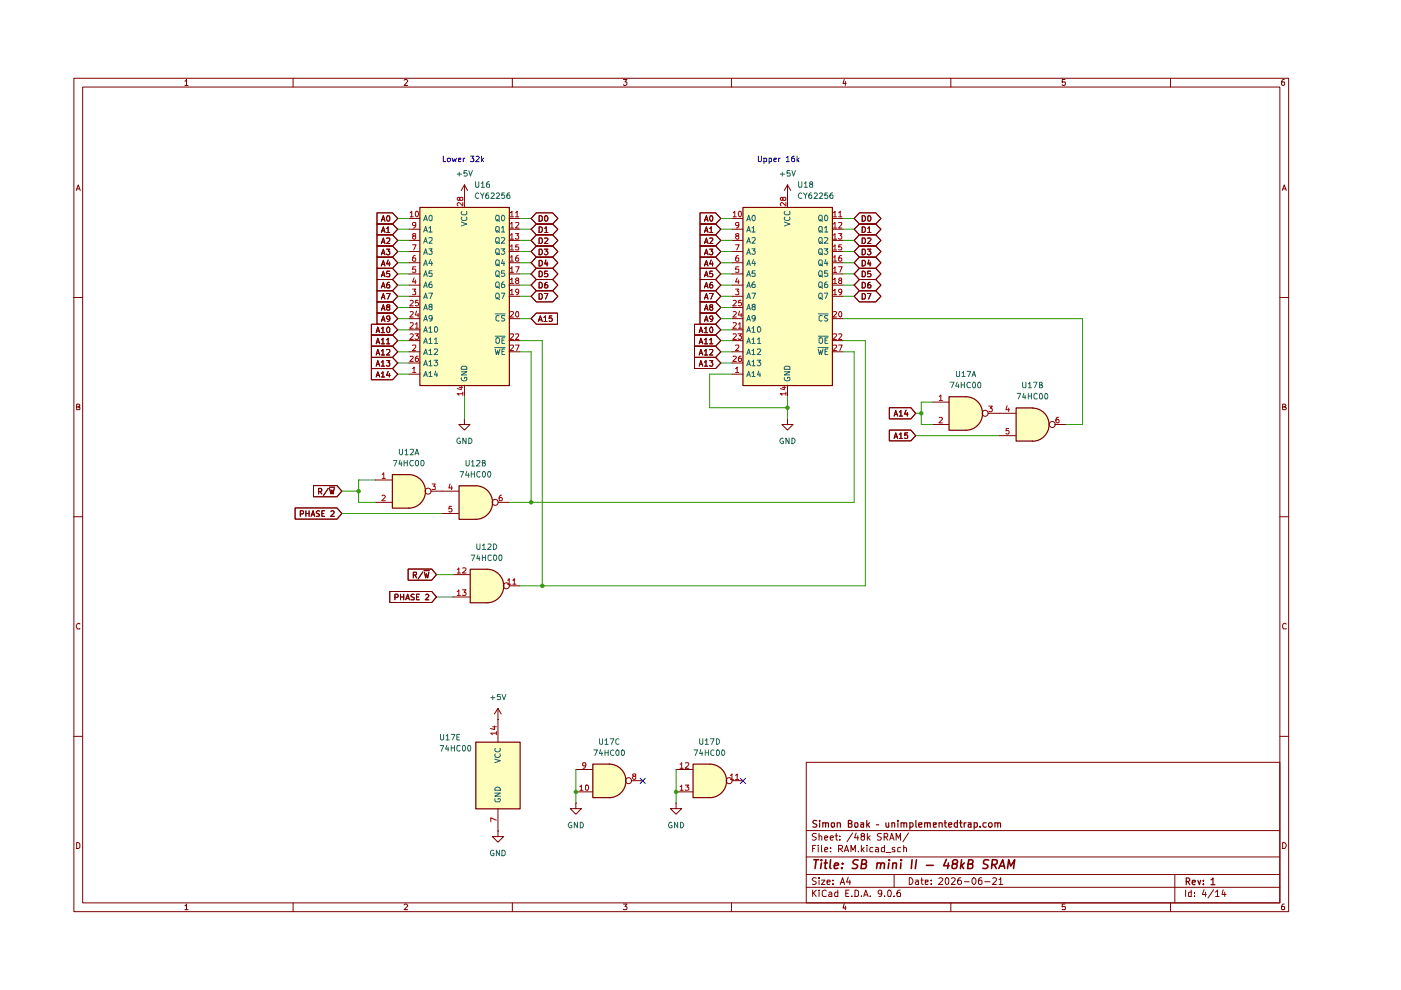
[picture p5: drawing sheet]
<svg xmlns="http://www.w3.org/2000/svg" width="297mm" height="210mm" viewBox="0 0 297 210" stroke-linecap="round" stroke-linejoin="round" font-family="sans-serif">
<g fill="none" stroke="#7e0000" stroke-width=".21">
<path d="M15.7 16.6h257.5v176.7h-257.5zM17.5 18.5h253.9v172.9h-253.9zM39.2 17.2h.2l.1-.4v1.3M39.2 18.1h.7M62.1 16.6v1.9M85.7 17l.2-.2h.3l.2 .3-.7 1h.7M108.6 16.6v1.9M132.2 16.8h.7l-.4 .6 .4 .1v.4l-.2 .2h-.4l-.1-.2M155.1 16.6v1.9M179 16.8l-.3 .9h.7M179.2 17.3v.8M201.6 16.6v1.9"/>
<path d="M225.8 16.8h-.6v.6h.6l.1 .1-.1 .5-.4 .1-.2-.2M248.2 16.6v1.9M272.3 16.8h-.3a.93 .93 0 0 0-.2 1.2h.5l.1-.5-.1-.1h-.5l-.1 .1M16.2 40.4l.4-1.2 .4 1.2M16.3 40h.5M271.9 40.4l.4-1.2 .4 1.2M272 40h.6M15.7 63.1h1.8M271.4 63.1h1.8M16.3 86.3h.4l.2-.3-.1-.2-.5-.1v1.2h.5l.1-.5-.2-.1M271.9 86.3l.6-.1v-.4l-.6-.1v1.2h.6l.2-.4-.3-.2M15.7 109.6h1.8"/>
<path d="M271.4 109.6h1.8M16.9 132.3l-.1-.1a.66 .66 0 0 0-.6 .4 .66 .66 0 0 0 .2 .7h.5M272.7 132.3l-.4-.1-.4 .3v.6l.2 .2h.6M15.7 156.1h1.8M271.4 156.1h1.8M16.3 178.6h.3l.3 .4v.6l-.3 .3h-.3zM170.9 161.6h100.5v29.8h-100.5zM170.9 176.1h100.5M172.3 179.9h.4M173 179.2h-.7v1.4M173.1 176.8l-.6-.1-.3 .3 .1 .3 .7 .2 .1 .2a.51 .51 0 0 1-.4 .4 .51 .51 0 0 1-.5 0M173.5 179.2v.1"/>
<path d="M173.5 179.7v.9M173.7 177.3l.3-.1 .2 .2v.7M173.7 176.7v1.4M174.2 179.2v1.2l.1 .2M174.8 177.6l.7-.1-.1-.2-.4-.1-.2 .2 .1 .7h.5M176 177.6l.7-.1-.1-.2-.4-.1-.2 .2 .1 .7h.5M176.1 179.7v.2M177 177.2h.6M177.3 176.7v1.2l.3 .2M178.1 178v.1M178.1 177.3v.1M180.8 176.6l-1.2 1.9"/>
<path d="M181.5 176.6l-.3 1h.8M181.9 177.2v.9M182.6 179.2v1.4M182.8 177.3h-.2v-.5h.6v.5h-.4l-.3 .2v.4l.3 .2h.2l.3-.2v-.4l-.3-.2M183.2 179.7l-.6 .6M183.8 179.2v.1M183.8 179.7v.9M183.9 176.7v1.4M184.1 177.5l.4 .6M184.5 177.2l-.6 .5M185.1 179.7h-.4l-.3 .3 .1 .6h.6M185.7 179.7h.3l.3 .2v.7h-.6l-.1-.3 .2-.2 .5-.1"/>
<path d="M186.9 176.8a.52 .52 0 0 0-.9 .3l.9 .6-.3 .4h-.6M187.5 177.5l.6-.1 .1-.5-.2-.2h-.5v1.4M187.5 179.2v1.4h-.6v-.9h.6M187.8 177.5l.4 .6M188.6 178.1l.5-1.4 .5 1.4M188.8 177.7h.6M189.7 179.7a.35 .35 0 0 0-.3 0 .35 .35 0 0 0-.3 .3l.6 .3v.3h-.6M190 178.1v-1.4l.5 1 .4-1v1.4M190.9 179.7h-.3l-.3 .1v.7l.6 .1M191.6 179.8v-.1a.36 .36 0 0 1 .6 .2v.7M191.6 179.2v1.4M192.6 176.6l-1.2 1.9"/>
<path d="M271.9 178.6a.65 .65 0 0 1 .8 .7 .65 .65 0 0 1-.8 .6zM39.2 192h.2l.1-.3v1.2M39.2 192.9h.7M62.1 191.4v1.9M85.7 191.9l.2-.2h.3l.2 .2-.7 1h.7M108.6 191.4v1.9M132.2 191.7h.7l-.4 .5 .4 .2v.3l-.1 .2-.6-.1M155.1 191.4v1.9M170.9 188.1h100.5M170.9 185.4h100.5M170.9 181.7h100.5M172.3 188.7v1.4"/>
<path d="M172.5 189.3l.6 .8M173.1 186.2l-.6-.1-.3 .3 .3 .4 .6 .3a.51 .51 0 0 1-.4 .4 .51 .51 0 0 1-.5 0M173.1 188.7l-.8 .8M173.7 188.7v.2M173.7 186.1v.2M173.7 186.6v.9M173.7 189.1v1M174.2 186.6h.7l-.7 .9h.7M174.8 180.2l.7-.2-.1-.3h-.4l-.2 .2 .1 .7h.5M175.2 188.9l-.4-.2-.5 .4 .1 .8 .2 .2 .6-.1M175.3 187l.7-.1-.1-.3h-.5l-.1 .2 .1 .7h.5M175.8 189.2l.4-.1 .2 .3v.7h-.6l-.1-.4 .7-.2"/>
<path d="M176.1 180.5v.1M176.6 187.4v.1M176.6 186.6v.2M177.6 188.7v1.4h-.6v-.9h.6M177.8 180l.7-.1 .1-.2v-.4l-.8-.1v1.4M178.1 187.5l.5-1.4 .5 1.4M178.1 180l.5 .6M178.3 187.1h.6M179 191.6l-.3 .9h.7M179 180.6l.5-1.4 .4 1.4M179.2 180.3h.6M179.2 192.1v.8"/>
<path d="M179.3 189.4h.5M179.8 186l-.3 1h.8M180 188.7h-.7v1.4h.7M180.2 186.6v.9M180.4 180.6v-1.4l.4 1.1 .6-1.1v1.4M180.6 190v.1M181.3 188.7h.3l.4 .4v.6l-.2 .4h-.5zM182 180.5v.1M182.6 190v.1M182.8 180.1l.4 .5M183.1 190.1l.5-1.4 .5 1.4M183.2 189.7h.7"/>
<path d="M184.5 190v.1M186.9 189.3v.2l-.5 .1-.2-.3v-.3l.2-.3 .5 .2v.8l-.2 .4h-.3M187.5 190v.1M187.9 180.8h1M188.2 189l.3-.3a.78 .78 0 0 1 .6 .6 .78 .78 0 0 1-.3 .8l-.5-.1zM189.6 190v.1M189.6 185.4v2.7M190.8 188.7l-.5 .2-.1 .9 .1 .3 .6-.1-.1-.7-.4-.1-.2 .3M192.8 186.1a.72 .72 0 0 1 .8 .7 .72 .72 0 0 1-.8 .7zM194.1 186.6h.5l.1 .9M194.7 186.9h-.4l-.2 .3 .2 .3h.4M195.2 186.6h.5"/>
<path d="M195.4 186.1v1.2l.3 .2M196.2 187l.6-.1v-.3h-.6v.9h.6M197.4 187.4v.1M197.4 186.6v.2M199.1 186.3v-.1a.47 .47 0 0 1 .8 .3l-.9 1h.9M200.5 186.3l.2-.2a.8 .8 0 0 1 .5 .7 .8 .8 0 0 1-.5 .7l-.2-.1-.1-.5zM201.6 191.4v1.9M201.8 186.3l.1-.2h.4l.2 .4-.8 1h.8M203.7 186.1l-.4 .1-.2 .2-.1 .9 .3 .2 .6-.2v-.4l-.4-.3h-.2l-.3 .3M204.5 186.9h1M206.4 186.1a.75 .75 0 0 1 .6 .7 .75 .75 0 0 1-.6 .7 .92 .92 0 0 1 0-1.4zM208.1 186.1l-.5 .2a1.02 1.02 0 0 0 .1 1.2l.5-.1v-.6l-.5-.2-.3 .3"/>
<path d="M208.8 186.9h1.1M210.5 186.3l.2-.2 .5 .1v.5l-.8 .8h.8M211.8 186.5l.4-.4v1.4M211.8 187.5h.8M225.8 191.7h-.6v.6l.6-.1 .1 .2-.1 .5-.6-.1M248.2 191.4v1.9M249.1 185.4v6M251.4 188.7v1.4M252.6 188.7v1.4h-.5l-.1-.8 .2-.2 .4 .1M253.2 190v.1M253.2 189.2v.2M255.3 188.6l-.4 1.1h.9"/>
<path d="M255.6 189.1v1M257.3 188.6l-1.2 1.8M257.7 189.1l.4-.4v1.4M257.7 190.1h.8M259.3 188.6l-.2 1.1h.8M259.7 189.1v1M272.3 191.7h-.3a.93 .93 0 0 0-.2 1.2h.5l.1-.5-.1-.2h-.5l-.1 .2"/>
</g>
<g fill="none" stroke="#7e0000" stroke-width=".25">
<path d="M173.2 174l-.6-.1-.3 .3 .3 .4 .5 .2 .1 .3-.3 .3-.6-.1M173.8 173.9v.2M173.8 174.5v.9M174.5 174.5h.5v.9M174.5 174.5v.9M175 174.6v-.1h.6v.9M176.3 174.5h.6v.7l-.2 .2-.5-.3zM177.5 174.5h.6l.1 .9M177.5 174.5v.9M179.9 174.6l.6-.1 .1-.3-.3-.3h-.4v1.5h.5l.2-.2v-.4l-.3-.2M181.2 174.5h.6v.8l-.3 .1-.3-.2zM182.5 174.5h.6v.9"/>
<path d="M183.1 174.8l-.6 .1v.4h.6M183.8 173.9v1.5M183.9 174.8l.5 .6M184.4 174.5l-.6 .5M185.8 174.9h.5M187.8 174.5l.1 .8 .4 .1 .1-.2M188.4 174.5v.9M189.1 174.5h.5l.1 .9M189.1 174.5v.9M190.4 173.9v.2M190.4 174.5v.9M191.1 174.5h.5v.9"/>
<path d="M191.1 174.5v.9M191.6 174.6l.1-.1h.5v.9M192.9 175.3a.45 .45 0 0 0 .7-.2l-.1-.6h-.6v1.3M194.2 173.9v1.4l.2 .1M194.8 174.9l.7-.1v-.3h-.6l-.1 .1 .1 .7h.6M196 174.5h.6v.9M196 174.5v.9M196.6 174.6l.1-.1h.5v.9M197.9 174.9l.6-.1v-.3h-.6v.8h.6M199.1 174.5h.6l.1 .9M199.1 174.5v.9M200.2 174.5h.5"/>
<path d="M200.4 173.9v1.2l.3 .3M201.1 174.9l.7-.1-.1-.3h-.5l-.1 .1 .1 .7h.5M203 174.5h-.5l-.2 .2v.4l.3 .3 .4-.1M203 173.9v1.5M203.4 174.5h.6M203.7 173.9v1.2l.3 .3M204.4 174.5v.9M204.9 174.5h-.3l-.2 .2M205.3 174.5h.6v.9M205.9 174.8l-.6 .1v.4h.6M206.5 175.3h.6v-.8h-.6v1.3M207.8 175.2v.2"/>
<path d="M209.1 174.5h-.5l-.2 .2v.4l.3 .3 .4-.1M209.7 174.5h.5l.2 .2v.4l-.3 .3-.5-.3zM210.9 174.5h.6v.9M210.9 174.5v.9M211.5 174.6l.1-.1h.4l.1 .9M251.5 186.9h.5l.3-.3v-.2l-.3-.3h-.5v1.5M251.8 186.9l.5 .7M252.8 187.1l.6-.1v-.4h-.5l-.1 .2 .1 .7h.5M254 186.6l.3 1 .3-1M255.1 187.4v.2M255.1 186.6v.2M256.8 186.6l.4-.5v1.5"/>
<path d="M256.8 187.6h.8"/>
</g>
<g fill="none" stroke="#7e0000" stroke-width=".34">
<path d="M172.6 182.3h1M173.1 182.3l-.3 1.8M174.2 182.3v.2M174.2 183l-.2 1.1M174.8 183h.6M175.1 182.3l-.2 1.8h.4M176.1 182.3l-.2 1.6 .3 .2M176.9 183.6l.9-.2-.1-.4h-.7l-.1 .9 .1 .2h.6M178.5 184v.1M178.6 183v.2M181.9 182.4l-.6-.1-.5 .4 .2 .4 .8 .4 .1 .1-.2 .4-.3 .1h-.7M182.7 183.2l.8-.1 .2-.2-.1-.4-.2-.2h-.6l-.3 1.8h.8l.3-.1 .1-.4-.4-.4"/>
<path d="M185.9 183.1l.4-.1h.4l-.1 1.1M186 183l-.2 1.1M186.8 183.2l.2-.2h.5v1.1M188.5 183l-.2 1.1M188.6 182.3v.2M189.3 183.1l.4-.1h.4l-.1 1.1M189.3 183l-.1 1.1M191 183l-.1 1.1M191.1 182.3v.2M193.4 182.3l-.2 1.8M194.3 182.3l-.2 1.8M196.4 183.5h1.5"/>
<path d="M200.7 182.2l-.6 1.4h1.2M201.1 183l-.2 1.1M202.3 183.1l-.4-.4a.56 .56 0 0 1 .6-.4 .56 .56 0 0 1 .5 .4l-.1 .3-.6 .1-.5 .4 .1 .6h.6l.3-.1 .1-.5-.3-.4M203.9 182.3l-.3 1.8M203.9 183.5l.4 .6M204.5 183l-.8 .6M205.2 183.2h.7l.3-.2 .1-.3-.3-.4h-.6l-.3 1.8h.7l.4-.1v-.6l-.3-.2M209.6 182.4l-.7-.1-.4 .4v.3l.8 .4 .2 .4a.79 .79 0 0 1-1.1 .3M210.3 183.3h.7l.3-.2 .1-.6-.2-.2h-.8l-.2 1.8M210.7 183.3l.5 .8M211.8 184.1l.8-1.8 .4 1.8M212 183.6h.9"/>
<path d="M213.6 184.1l.3-1.8 .4 1.3 .8-1.3-.2 1.8"/>
</g>
<g fill="#feffbe">
<path d="M150.5 162a3.6 3.6 0 0 1 3.5 3.5 3.6 3.6 0 0 1-3.5 3.6z"/>
<path d="M146.9 162h3.6v7.1h-3.6z"/>
<path d="M129.1 162a3.6 3.6 0 0 1 3.6 3.5 3.6 3.6 0 0 1-3.6 3.6z"/>
<path d="M125.6 162h3.6v7.1h-3.6z"/>
<path d="M103.2 120.7a3.6 3.6 0 0 1 3.6 3.5 3.6 3.6 0 0 1-3.6 3.6z"/>
<path d="M99.7 120.7h3.5v7.1h-3.5z"/>
<path d="M100.9 103a3.6 3.6 0 0 1 3.5 3.5 3.6 3.6 0 0 1-3.5 3.6z"/>
<path d="M97.3 103h3.5v7.1h-3.5z"/>
<path d="M86.6 100.6a3.6 3.6 0 0 1 3.6 3.5 3.6 3.6 0 0 1-3.6 3.6z"/>
<path d="M83.1 100.6h3.6v7.1h-3.6z"/>
<path d="M100.8 157.3h9.4v14.1h-9.4z"/>
<path d="M157.5 43.9h18.9v37.8h-18.9z"/>
<path d="M204.7 84.1a3.6 3.6 0 0 1 3.6 3.5 3.6 3.6 0 0 1-3.6 3.6z"/>
<path d="M201.2 84.1h3.5v7.1h-3.5z"/>
<path d="M218.9 86.5a3.5 3.5 0 0 1 3.5 3.5 3.5 3.5 0 0 1-3.5 3.5z"/>
<path d="M215.4 86.4h3.5v7.1h-3.5z"/>
<path d="M89 43.9h18.9v37.8h-18.9z"/>
</g>
<g fill="none" stroke="#7e0000" stroke-width=".25">
<path d="M89 44h19v37.7h-19zM157.5 44h19v37.7h-19zM204.8 84.1h-3.6v7.1h3.6M204.8 84.1a3.6 3.6 0 0 1 3.5 3.6 3.6 3.6 0 0 1-3.5 3.5M218.9 86.5a3.5 3.5 0 0 1 3.5 3.5 3.5 3.5 0 0 1-3.5 3.6M219 86.5h-3.6v7h3.6M86.7 100.6a3.6 3.6 0 0 1 3.5 3.6 3.6 3.6 0 0 1-3.5 3.5M86.7 100.6h-3.5v7.1h3.5M100.9 103h-3.6v7.1h3.6M100.9 103a3.6 3.6 0 0 1 3.5 3.6 3.6 3.6 0 0 1-3.5 3.5M99.7 120.7h3.6a3.6 3.6 0 0 1 3.5 3.5 3.6 3.6 0 0 1-3.5 3.6h-3.6zM100.9 157.4h9.4v14.1h-9.4z"/>
<path d="M129.2 162a3.6 3.6 0 0 1 3.5 3.6 3.6 3.6 0 0 1-3.5 3.5M129.2 162h-3.5v7.1h3.5M150.5 162h-3.6v7.1h3.6M150.5 162a3.6 3.6 0 0 1 3.6 3.6 3.6 3.6 0 0 1-3.6 3.5"/>
</g>
<g fill="none" stroke="#7e0000" stroke-width=".21">
<path d="M98.5 39.2l-.7 1.2M98.5 39.2l.6 1.2M98.5 39.2v4.7M167 39.2l-.7 1.2M167 39.2l.6 1.2M167 39.2v4.7M79.9 54.5h3.3l1.1 1.2-1.1 1.2h-3.3zM79.9 56.9h3.3l1.1 1.2-1.1 1.2h-3.3zM79.9 59.3h3.3l1.1 1.2-1.1 1.1h-3.3zM79.9 47.5h3.3l1.1 1.1-1.1 1.2h-3.3zM79.9 49.8h3.3l1.1 1.2-1.1 1.2h-3.3zM79.9 52.2h3.3l1.1 1.1-1.1 1.2h-3.3z"/>
<path d="M79.9 45.1h3.3l1.1 1.2-1.1 1.2h-3.3zM80.9 56.4l.4-1.2 .3 1.2M80.9 58.7l.4-1.2 .3 1.2M80.9 49.3l.4-1.2 .3 1.2M80.9 51.6l.4-1.1 .3 1.1M80.9 54l.4-1.2 .3 1.2M80.9 46.9l.4-1.2 .3 1.2M80.9 46.6h.6M80.9 51.3h.6M80.9 53.7h.6M80.9 48.9h.6M80.9 56h.6"/>
<path d="M80.9 58.3h.6M82 48.4l.3-.3v1.2M82 50.5h.6v.5l-.6 .6h.6M82 52.8h.6l-.3 .5h.3v.5l-.1 .2h-.4l-.1-.2M82 49.3h.6M82.1 45.8l.3-.1 .2 .3v.7l-.3 .2a.7 .7 0 0 1-.2-1.1zM82.3 55.1l-.3 .9h.7M82.5 59.9l-.4 .1-.1 .9 .1 .1h.5l-.1-.6h-.4l-.1 .1M82.5 55.5v.9M82.6 57.5h-.6v.6l.5-.1 .1 .6h-.6M86.7 46.3h2.3M86.7 48.6h2.3"/>
<path d="M86.7 51h2.3M86.7 53.3h2.3M86.7 55.7h2.3M86.7 58.1h2.3M98.5 41.6h.1M107.9 46.3h2.3M107.9 48.6h2.3M107.9 51h2.3M107.9 53.3h2.3M107.9 55.7h2.3M107.9 58.1h2.3M113.7 45.1h3.5l1.1 1.2-1.1 1.2h-3.5l-1.1-1.2z"/>
<path d="M113.7 52.2h3.5l1.1 1.1-1.1 1.2h-3.5l-1.1-1.2zM113.7 47.5h3.5l1.1 1.1-1.1 1.2h-3.5l-1.1-1.2zM113.7 54.5h3.5l1.1 1.2-1.1 1.2h-3.5l-1.1-1.2zM113.7 49.8h3.5l1.1 1.2-1.1 1.2h-3.5l-1.1-1.2zM113.7 59.3h3.5l1.1 1.2-1.1 1.1h-3.5l-1.1-1.1zM113.7 56.9h3.5l1.1 1.2-1.1 1.2h-3.5l-1.1-1.2zM114.3 45.7h.3l.4 .3v.7l-.4 .2h-.3zM114.3 52.8h.5l.2 .3v.6l-.4 .3h-.3zM114.3 48.1h.3l.4 .2v.6l-.4 .4h-.3zM114.3 55.2h.5l.2 .3v.5l-.4 .4h-.3zM114.3 50.5h.5l.2 .2v.6l-.4 .3h-.3zM114.3 59.9h.3l.4 .3v.6l-.2 .2h-.5z"/>
<path d="M114.3 57.5l.5 .1 .2 .2v.6l-.2 .3h-.5zM115.4 52.8h.8l-.5 .5h.4l.1 .5-.3 .2h-.3l-.2-.2M115.5 48.4l.3-.3v1.2M115.5 50.5h.5l.2 .3-.8 .8h.8M115.5 49.3h.7M115.6 45.8l.2-.1a.64 .64 0 0 1 .4 .6 .64 .64 0 0 1-.5 .6l-.2-.2zM115.7 55.1l-.2 .9h.7M116 59.9h-.3l-.2 .3v.8h.5l.2-.1v-.4l-.2-.1h-.4l-.1 .1M116 55.5v.9M116.1 57.5h-.6v.6l.5-.1 .2 .2v.3l-.2 .2-.5-.1M148.4 45.1h3.3l1.1 1.2-1.1 1.2h-3.3zM148.4 49.8h3.3l1.1 1.2-1.1 1.2h-3.3z"/>
<path d="M148.4 52.2h3.3l1.1 1.1-1.1 1.2h-3.3zM148.4 47.5h3.3l1.1 1.1-1.1 1.2h-3.3zM148.4 54.5h3.3l1.1 1.2-1.1 1.2h-3.3zM148.4 56.9h3.3l1.1 1.2-1.1 1.2h-3.3zM148.4 59.3h3.3l1.1 1.2-1.1 1.1h-3.3zM149.4 46.9l.4-1.2 .3 1.2M149.4 51.6l.4-1.1 .3 1.1M149.4 54l.4-1.2 .3 1.2M149.4 49.3l.4-1.2 .3 1.2M149.4 56.4l.4-1.2 .3 1.2M149.4 58.7l.4-1.2 .3 1.2M149.4 46.6h.6"/>
<path d="M149.4 51.3h.6M149.4 53.7h.6M149.4 48.9h.6M149.4 56h.6M149.4 58.3h.6M150.5 50.5h.5l.1 .1-.1 .4-.5 .6h.6M150.5 52.8h.6l-.3 .5 .3 .2-.1 .4-.4 .1-.1-.2M150.5 48.4l.3-.3v1.2M150.5 49.3h.6M150.6 45.8l.2-.1a.71 .71 0 0 1 .1 1.2h-.1a.7 .7 0 0 1-.2-1.1zM150.8 55.1l-.3 .9h.7M151 57.5h-.5v.6l.5-.1v.7l-.5-.1"/>
<path d="M151 59.9h-.2l-.3 .5v.5l.1 .1h.4v-.6h-.4l-.1 .1M151 55.5v.9M155.2 46.3h2.3M155.2 48.6h2.3M155.2 51h2.3M155.2 53.3h2.3M155.2 55.7h2.3M155.2 58.1h2.3M167 41.6h.1M176.4 46.3h2.3M176.4 48.6h2.3M176.4 51h2.3"/>
<path d="M176.4 53.3h2.3M176.4 55.7h2.3M176.4 58.1h2.3M182.2 59.3h3.5l1.1 1.2-1.1 1.1h-3.5l-1.1-1.1zM182.2 54.5h3.5l1.1 1.2-1.1 1.2h-3.5l-1.1-1.2zM182.2 56.9h3.5l1.1 1.2-1.1 1.2h-3.5l-1.1-1.2zM182.2 52.2h3.5l1.1 1.1-1.1 1.2h-3.5l-1.1-1.2zM182.2 45.1h3.5l1.1 1.2-1.1 1.2h-3.5l-1.1-1.2zM182.2 49.8h3.5l1.1 1.2-1.1 1.2h-3.5l-1.1-1.2zM182.2 47.5h3.5l1.1 1.1-1.1 1.2h-3.5l-1.1-1.2zM182.8 59.9h.3l.4 .3v.6l-.2 .2h-.5zM182.8 55.2h.5l.2 .3v.5l-.4 .4h-.3z"/>
<path d="M182.8 57.5l.5 .1 .2 .2v.6l-.2 .3h-.5zM182.8 52.8h.5l.2 .3v.6l-.4 .3h-.3zM182.8 45.7h.3l.4 .3v.7l-.4 .2h-.3zM182.8 50.5h.5l.2 .2v.6l-.4 .3h-.3zM182.8 48.1h.3l.4 .2v.6l-.4 .4h-.3zM183.9 52.8h.8l-.5 .5h.4l.1 .5-.3 .2h-.3l-.2-.2M184 50.5h.5l.2 .3-.8 .8h.8M184 48.4l.3-.3v1.2M184 49.3h.7M184.1 45.8l.2-.1a.64 .64 0 0 1 .4 .6 .64 .64 0 0 1-.5 .6l-.2-.2zM184.2 55.1l-.2 .9h.7M184.5 59.9h-.4l-.1 .3v.8h.5l.2-.1v-.4l-.2-.1h-.4l-.1 .1"/>
<path d="M184.5 55.5v.9M184.6 57.5h-.6v.6l.5-.1 .2 .2v.3l-.2 .2-.5-.1M78.7 68.7h4.5l1.1 1.2-1.1 1.1h-4.5zM78.7 75.8h4.5l1.1 1.2-1.1 1.1h-4.5zM78.7 78.1h4.5l1.1 1.2-1.1 1.2h-4.5zM78.7 73.4h4.5l1.1 1.2-1.1 1.2h-4.5zM78.7 71h4.5l1.1 1.2-1.1 1.2h-4.5zM79.8 70.5l.3-1.2 .4 1.2M79.8 77.6l.3-1.1 .4 1.1M79.8 79.9l.3-1.1 .4 1.1M79.8 75.3l.3-1.2 .4 1.2M79.8 72.9l.3-1.2 .4 1.2"/>
<path d="M79.8 70.2h.6M79.8 77.3h.6M79.8 79.6h.6M79.8 74.9h.6M79.8 72.6h.6M79.9 64h3.3l1.1 1.2-1.1 1.2h-3.3zM79.9 66.4h3.3l1.1 1.2-1.1 1.1h-3.3zM79.9 61.6h3.3l1.1 1.2-1.1 1.2h-3.3zM80.9 65.8l.4-1.2 .3 1.2M80.9 69.7l.3-.4v1.2M80.9 68.2l.4-1.2 .3 1.2M80.9 63.4l.4-1.2 .3 1.2"/>
<path d="M80.9 61l.4-1.1 .3 1.1M80.9 76.8l.3-.3v1.1M80.9 79.2l.3-.4v1.1M80.9 74.4l.3-.3v1.2M80.9 72.1l.3-.4v1.2M80.9 70.5h.6M80.9 77.6h.6M80.9 79.9h.6M80.9 75.3h.6M80.9 72.9h.6M80.9 60.7h.6M80.9 65.4h.6"/>
<path d="M80.9 67.8h.6M80.9 63.1h.6M82 62.2h.7l-.5 1.2M82 76.5h.6l-.3 .4 .3 .1v.5l-.1 .1h-.4l-.1-.1M82 74.2h.6v.4l-.6 .7h.6M82 72.1l.3-.4v1.2M82 72.9h.6M82.1 69.4l.3-.1 .2 .3v.7l-.3 .2a.7 .7 0 0 1-.2-1.1zM82.2 65.1l-.2-.2 .2-.3 .4 .1v.3a.51 .51 0 0 0-.6 .7h.6v-.5l-.1-.1M82.3 78.7l-.3 .9h.7M82.5 79.2v.7M82.6 67.5l-.1 .2h-.3l-.2-.2v-.4h.6v.8l-.5 .3"/>
<path d="M86.7 60.5h2.3M86.7 62.8h2.3M86.7 65.2h2.3M86.7 67.6h2.3M86.7 69.9h2.3M86.7 72.2h2.3M86.7 74.6h2.3M86.7 77h2.3M86.7 79.3h2.3M107.9 60.5h2.3M107.9 62.8h2.3M107.9 67.6h2.3"/>
<path d="M107.9 72.2h2.3M107.9 74.6h2.3M113.7 66.4h4.5v2.3h-4.5l-1.1-1.1zM113.7 61.6h3.5l1.1 1.2-1.1 1.2h-3.5l-1.1-1.2zM114.1 68.2l.5-1.2 .4 1.2M114.3 62.2h.3l.4 .4v.6l-.2 .2h-.5zM114.3 67.8h.5M115.3 67.3l.4-.3v1.2M115.3 68.2h.7M115.4 62.2h.8l-.5 1.2M117 67h-.5l-.1 .6 .2-.2 .4 .1v.6h-.6M147.2 68.7h4.5l1.1 1.2-1.1 1.1h-4.5z"/>
<path d="M147.2 71h4.5l1.1 1.2-1.1 1.2h-4.5zM147.2 75.8h4.5l1.1 1.2-1.1 1.1h-4.5zM147.2 73.4h4.5l1.1 1.2-1.1 1.2h-4.5zM148.3 70.5l.3-1.2 .4 1.2M148.3 72.9l.3-1.2 .4 1.2M148.3 77.6l.3-1.1 .4 1.1M148.3 75.3l.3-1.2 .4 1.2M148.3 70.2h.6M148.3 77.3h.6M148.3 74.9h.6M148.3 72.6h.6M148.4 64h3.3l1.1 1.2-1.1 1.2h-3.3z"/>
<path d="M148.4 66.4h3.3l1.1 1.2-1.1 1.1h-3.3zM148.4 61.6h3.3l1.1 1.2-1.1 1.2h-3.3zM149.4 61l.4-1.1 .3 1.1M149.4 65.8l.4-1.2 .3 1.2M149.4 68.2l.4-1.2 .3 1.2M149.4 69.7l.3-.4v1.2M149.4 63.4l.4-1.2 .3 1.2M149.4 72.1l.3-.4v1.2M149.4 76.8l.3-.3v1.1M149.4 74.4l.3-.3v1.2M149.4 70.5h.6M149.4 77.6h.6"/>
<path d="M149.4 75.3h.6M149.4 72.9h.6M149.4 60.7h.6M149.4 65.4h.6M149.4 67.8h.6M149.4 63.1h.6M150.5 62.2h.7l-.5 1.2M150.5 72.1l.3-.4v1.2M150.5 76.5h.6l-.3 .4 .3 .2-.1 .5h-.4l-.1-.1M150.5 74.2l.5-.1 .1 .2-.1 .3-.5 .7h.6M150.5 72.9h.6M150.6 69.4l.2-.1a.71 .71 0 0 1 .1 1.2h-.1a.7 .7 0 0 1-.2-1.1z"/>
<path d="M150.7 65.1l-.2-.2v-.2l.5-.1 .1 .3-.1 .1-.5 .4 .2 .4h.3l.1-.3-.1-.4M151.1 67.5l-.1 .2h-.3l-.2-.2v-.4l.2-.1h.3l.1 .2a.81 .81 0 0 1-.3 1h-.2M155.2 60.5h2.3M155.2 62.8h2.3M155.2 65.2h2.3M155.2 67.6h2.3M155.2 69.9h2.3M155.2 72.2h2.3M155.2 74.6h2.3M155.2 77h2.3M155.2 79.3h2.3M176.4 60.5h2.3"/>
<path d="M176.4 62.8h2.3M176.4 67.6h2.3M176.4 72.2h2.3M176.4 74.6h2.3M182.2 61.6h3.5l1.1 1.2-1.1 1.2h-3.5l-1.1-1.2zM182.8 62.2h.3l.4 .4v.6l-.2 .2h-.5zM183.9 62.2h.8l-.6 1.2M98.5 88.8v1.2h1.2l-1.2 1.2-1.2-1.2h1.2M98.5 88.8h.1M98.5 81.7v2.4M167 88.8v1.2h1.1l-1.1 1.2-1.2-1.2h1.2M167 88.8h.1"/>
<path d="M167 81.7v2.4M188.6 91.2h4.5l1 1.2-1 1.1h-4.5zM188.6 86.4h4.5l1 1.2-1 1.2h-4.5zM189.6 93l.3-1.2 .4 1.2M189.6 88.2l.3-1.2 .4 1.2M189.7 92.6h.5M189.7 87.9h.5M190.7 92.1l.3-.3v1.2M190.7 87.4l.3-.4v1.2M190.7 93h.6M190.7 88.2h.6M192.1 87l-.3 .8h.7"/>
<path d="M192.4 87.5v.7M192.4 91.8h-.5l-.1 .6 .1-.2h.4l.1 .2v.5h-.6M197.7 85.3h3.5M197.7 90h3.5M209.5 87.6h5.9M211.8 92.4h3.6M223.6 90h2.4M62.6 107.7h8.9l1 1.2-1 1.2h-8.9zM63.7 109h.5l.1-.2v-.3l-.1-.2h-.5v1.2M64.9 108.9h.6M64.9 108.3v1.2M65.5 108.3v1.2"/>
<path d="M66 109.5l.4-1.2 .3 1.2M66 109.1h.6M66.5 103h5l1 1.1-1 1.2h-5zM67.6 104.2l.6-.1v-.5l-.6-.1v1.2M67.7 108.4l-.4-.1-.2 .2v.3l.5 .2v.5h-.5M67.8 104.2l.4 .5M68.2 108.9h.5M68.8 108.3h-.6v1.2h.6M69.6 103.5l-1 1.6M69.8 103.5l.4 1.2 .2-.8 .2 .8 .3-1.2M69.8 103.3h1.2M70.2 108.5l.4-.2 .3 .3-.8 .9h.8"/>
<path d="M79.6 106.5h3.5M79.6 101.8h3.5M91.4 104.1h5.9M93.7 108.9h3.6M105.6 106.5h2.3M82.6 125.4h8.9l1 1.2-1 1.2h-8.9zM83.7 126.7h.5l.2-.2v-.3l-.2-.2h-.5v1.2M84.9 126.6h.7M84.9 126v1.2M85.6 126v1.2M86 127.2l.4-1.2 .4 1.2M86.1 126.8h.6"/>
<path d="M86.5 120.6h5l1 1.2-1 1.2h-5zM87.6 121.9l.7-.1v-.4l-.7-.1v1.2M87.8 126.1l-.4-.1-.3 .2 .1 .3 .6 .2v.4l-.7 .1M88 121.9l.3 .6M88.3 126.6h.4M88.9 126h-.6v1.2h.6M89.7 121.2l-1.1 1.6M89.9 121h1.1M90 121.3l.3 1.2 .1-.8 .3 .8 .2-1.2M90.3 126.2l.4-.2 .2 .3-.7 .9h.7M96.1 121.8h3.6M96.1 126.6h3.6"/>
<path d="M107.9 124.2h2.3M105.6 152.6h.1M105.6 150.2v7.1M105.6 150.2l-.8 1.2M105.6 150.2l.7 1.2M105.6 176.2v1.2h1.2l-1.2 1.2-1.2-1.2h1.2M105.6 176.2h.1M105.6 171.4v4.8M122.1 170.3v1.1h1.2l-1.2 1.2-1.2-1.2h1.2M122.1 170.3h.1M122.1 163.2h3.5M122.1 167.9h3.5"/>
<path d="M133.9 165.5h2.3M143.3 170.3v1.1h1.2l-1.2 1.2-1.1-1.2h1.1M143.3 170.3h.1M143.3 163.2h3.6M143.3 167.9h3.6M155.2 165.5h2.3"/>
<circle cx="208.9" cy="87.6" r=".64"/>
<circle cx="223.1" cy="90" r=".64"/>
<circle cx="90.8" cy="104.1" r=".64"/>
<circle cx="105" cy="106.5" r=".64"/>
<circle cx="107.4" cy="124.2" r=".64"/>
<circle cx="133.3" cy="165.5" r=".64"/>
<circle cx="154.6" cy="165.5" r=".64"/>
</g>
<g fill="none" stroke="#a20000" stroke-width=".21">
<path d="M87 45.1l.3-.3v1.2M87 46h.6M87.5 51.9h.7l-.5 1.1M87.7 50l-.2-.3 .1-.2h.5v.4l-.6 .3v.3l.2 .2 .4-.2v-.4l-.1-.1M87.8 58.9l-.3 .9h.7M88.1 54.2l-.5 .2-.1 .8 .1 .2 .5-.1v-.6h-.5l-.1 .2M88.1 59.4v.7M88.1 44.9l.4-.1a.69 .69 0 0 1-.2 1.2l-.2-.5zM88.1 47.7v.1h-.5l-.1-.1v-.4l.1-.1h.5v.8l-.1 .3h-.4M88.1 56.6h-.6v.5h.6v.6h-.6M97.5 42.1l.2-.3h.3l.1 .1v.5h-.6v-.5a.31 .31 0 0 0-.5 .1 .31 .31 0 0 0 .1 .4h.4v-.2M98.1 42.9v.8l-.8-.8-.4 .3 .2 .4"/>
<path d="M108.2 45.1l.3-.3v1.2M108.2 47.5l.3-.3v1.1M108.2 49.9l.3-.4v1.2M108.2 52.2l.3-.3v1.1M108.2 54.5l.3-.3v1.2M108.2 56.9l.3-.3v1.1M108.2 59.3l.3-.4v1.2M108.2 46h.7M108.2 48.3h.7M108.2 50.7h.7M108.2 53h.7M108.2 55.4h.7"/>
<path d="M108.2 57.7h.7M109.3 45.1l.3-.3v1.2M109.3 47.2h.6l.1 .1-.1 .4-.6 .6h.7M109.3 49.5h.7l-.4 .5 .4 .2-.1 .4-.4 .1-.2-.2M109.3 56.6h.8l-.5 1.1M109.3 46h.7M109.6 59.4l-.3-.2 .3-.3h.2l.2 .3-.1 .2h-.3l-.3 .3 .2 .4h.4l.1-.2-.2-.5M109.9 51.9h-.5l-.1 .5h.6v.6l-.6-.1M109.9 54.2h-.3l-.3 .5v.5l.2 .2h.4v-.7h-.4l-.2 .2M155.4 45.1l.4-.3v1.2M155.4 46h.7M156 51.9h.7l-.5 1.1"/>
<path d="M156.2 50l-.2-.3 .1-.2h.4l.1 .4-.6 .3v.3l.2 .2 .4-.2v-.4l-.1-.1M156.3 58.9l-.3 .9h.7M156.5 54.2l-.4 .2-.1 .8 .1 .2 .5-.1-.1-.6h-.4l-.1 .2M156.5 59.4v.7M156.6 44.9l.4-.1a.69 .69 0 0 1-.2 1.2l-.3-.5zM156.6 47.7l-.1 .1h-.4l-.1-.1v-.4l.1-.1h.5v.8l-.1 .3h-.4M156.6 56.6h-.6v.5h.5l.1 .6h-.6M165.9 42.1l.3-.3 .4 .1v.5h-.6l-.1-.5a.31 .31 0 0 0-.4 .1 .31 .31 0 0 0 .1 .4h.3v-.2M166.6 42.9v.8l-.8-.8-.4 .3 .2 .4M176.7 45.1l.3-.3v1.2M176.7 47.5l.3-.3v1.1M176.7 49.9l.3-.4v1.2"/>
<path d="M176.7 52.2l.3-.3v1.1M176.7 54.5l.3-.3v1.2M176.7 56.9l.3-.3v1.1M176.7 59.3l.3-.4v1.2M176.7 46h.7M176.7 48.3h.7M176.7 50.7h.7M176.7 53h.7M176.7 55.4h.7M176.7 57.7h.7M177.8 45.1l.3-.3v1.2M177.8 47.2h.6l.1 .1-.1 .4-.6 .6h.7"/>
<path d="M177.8 49.5h.7l-.4 .5 .4 .2-.1 .4-.4 .1-.2-.2M177.8 56.6h.8l-.5 1.1M177.8 46h.7M178.1 59.4l-.3-.2 .3-.3 .3 .1v.4h-.3l-.3 .3 .2 .4h.4l.1-.4-.3-.3M178.4 51.9h-.5l-.1 .5h.6v.6l-.6-.1M178.4 54.2h-.3l-.3 .5v.5l.2 .2h.4v-.7h-.4l-.2 .2M87 63.8l.4-.1 .2 .3-.7 .9h.7M87 66.1l.4-.1 .2 .4-.7 .8h.7M87 68.5l.5-.1 .1 .3-.7 .9h.7M87 70.9l.5-.1 .1 .3-.7 .9h.7M87 75.6l.5-.1 .1 .3-.7 .8h.7M87.5 61.3h.6l-.3 .4 .3 .2v.5h-.6"/>
<path d="M87.5 73.2h.6v.5l-.6 .6h.6M87.5 78.1h.1l.2-.3v1.2M87.5 79h.6M88 70.8h.7l-.4 .4 .3 .1v.6l-.5 .1-.1-.2M88.1 68.7l.3-.3v1.2M88.1 69.6h.6M88.3 66l-.2 .8h.7M88.6 63.7h-.5v.6l.1-.2 .4 .1v.6h-.5M88.6 75.5h-.3l-.2 .4v.7h.5v-.7h-.5v.2M88.6 66.5v.7M108.2 61.6l.3-.3v1.2M108.2 66.1l.4-.1 .3 .4-.8 .8h.8"/>
<path d="M108.2 70.9l.6-.1 .1 .3-.8 .9h.8M108.2 73.2h.6l.1 .3-.8 .8h.8M108.2 60.1h.7M108.2 62.5h.7M109.3 70.9l.6-.1 .1 .2-.1 .3-.6 .7h.7M109.3 73.2h.8l-.5 1.1M109.5 66.1l.1-.1a.71 .71 0 0 1 .1 1.2h-.1a.7 .7 0 0 1-.1-1.1zM110 61.8l-.2 .3h-.2l-.3-.3 .1-.4 .2-.1h.2l.2 .3a.81 .81 0 0 1-.4 .9h-.1M155.4 63.8l.5-.1 .2 .3-.7 .9h.7M155.4 66.1l.5-.1 .2 .4-.7 .8h.7M155.4 68.5l.6-.1 .1 .3-.7 .9h.7M155.4 70.9l.6-.1 .1 .3-.7 .9h.7"/>
<path d="M155.4 75.6l.6-.1 .1 .3-.7 .8h.7M156 61.3h.6l-.3 .4 .3 .2v.5h-.6M156 73.2h.6v.5l-.6 .6h.6M156 78.1h.1l.2-.3v1.2M156 79h.6M156.5 70.8h.7l-.4 .4 .3 .1v.6l-.5 .1-.1-.2M156.5 68.7l.4-.3v1.2M156.5 69.6h.7M156.8 66l-.3 .8h.8M157.1 63.7h-.5l-.1 .6 .2-.2 .4 .1v.6h-.6M157.1 75.5h-.3l-.3 .4 .1 .7h.5v-.7h-.5l-.1 .2M157.1 66.5v.7"/>
<path d="M176.7 61.6l.3-.3v1.2M176.7 66.1l.4-.1 .3 .4-.8 .8h.8M176.7 70.9l.6-.1 .1 .3-.8 .9h.8M176.7 73.2h.6l.1 .3-.8 .8h.8M176.7 60.1h.7M176.7 62.5h.7M177.8 70.9l.6-.1 .1 .2-.1 .3-.6 .7h.7M177.8 73.2h.8l-.5 1.1M178 66.1l.1-.1a.71 .71 0 0 1 .1 1.2h-.1a.7 .7 0 0 1-.1-1.1zM178.5 61.8l-.4 .3-.3-.3 .1-.4 .3-.1 .3 .3-.2 .8-.3 .1M97.4 82.1h.7M97.8 82v.6l-.9-.2"/>
<path d="M98.1 83.5h-1.2l.4 .2v.1M98.1 83.1v.7M165.9 82.1h.7M166.3 82v.6l-.9-.2M166.6 83.5h-1.2l.4 .2v.1M166.6 83.1v.7M199.1 84.1l.4-.4v1.2M199.1 88.6l.5-.1 .2 .3-.7 .9h.7M199.1 84.9h.7M209.6 86.1h.8l-.4 .4 .4 .3-.1 .4h-.7M213.5 86l-.2 .9h.7M213.9 90.8h-.5l-.1 .6h.6v.5l-.5 .1-.1-.1"/>
<path d="M213.9 86.5v.8M224.5 88.5h-.3a.73 .73 0 0 0-.1 1.2l.4-.1v-.5l-.4-.2-.2 .3M81 100.6l.4-.4v1.2M81 105.2l.4-.2 .3 .3-.8 .9h.8M81 101.4h.7M91.6 102.6h.7l-.4 .5 .4 .1v.5h-.7M95.4 102.6l-.2 .9h.7M95.8 107.4h-.6v.5l.1-.1 .5 .1v.6h-.6M95.8 103v.8M106.3 105l-.3 .1-.2 .2v.8l.5 .1 .2-.2v-.3l-.2-.2h-.4l-.1 .2M96.9 120.7l.4-.3v1.1M96.9 125.4h.2l.2-.3v1.1"/>
<path d="M96.9 121.5h.7M96.9 126.2h.7M98 125.1h.8l-.4 .5 .4 .1v.4l-.2 .1h-.6M98.1 120.5l.5-.1 .2 .3-.8 .8h.8M107.6 123l.3-.3v1.2M107.6 123.9h.7M108.7 123h.2l.2-.3v1.2M108.7 123.9h.7M104.5 154.1h.7M104.8 153.9v.8l-.8-.3M105.2 155.4h-1.1l.3 .4M105.2 155.1v.7"/>
<path d="M105.2 173.9l-1.1-.5v.8M122.9 166.8l.4-.3v1.1M122.9 167.6h.7M124.1 166.6l.2-.1a.6 .6 0 0 1 .6 .4 .6 .6 0 0 1-.3 .7h-.3l-.2-.2zM124.2 162.2l-.1 .2h-.5l-.1-.2 .1-.5 .5 .1a.85 .85 0 0 1-.2 1.1h-.3M134.4 164.6l-.3-.3 .2-.2h.4l.1 .3-.7 .4v.2l.3 .3 .4-.2v-.4l-.2-.1M144.2 162.1l.3-.4v1.2M144.2 166.8l.3-.3v1.1M144.2 162.9h.7M144.2 167.6h.7M145.3 166.5h.7l-.4 .4 .4 .1v.4l-.1 .2-.6-.1M145.4 161.8l.5-.1 .1 .4-.7 .8h.7"/>
<path d="M154.9 164.4l.3-.3v1.2M154.9 165.3h.6M156 164.4l.3-.3v1.2M156 165.3h.6"/>
</g>
<g fill="none" stroke="#1c6465" stroke-width=".21">
<path d="M89.8 46.8l.5-1.2 .3 1.2M89.8 49.2l.5-1.2 .3 1.2M89.8 51.6l.5-1.2 .3 1.2M89.8 53.9l.5-1.2 .3 1.2M89.8 56.3l.5-1.2 .3 1.2M89.8 58.6l.5-1.2 .3 1.2M89.9 46.5h.6M89.9 48.9h.6M89.9 51.2h.6M89.9 53.6h.6M89.9 56h.6M89.9 58.3h.6"/>
<path d="M90.9 48.3l.4-.3v1.2M90.9 50.5h.7v.4l-.7 .7h.7M90.9 52.7h.7l-.3 .5 .3 .1v.5l-.2 .1h-.3l-.2-.1M90.9 49.2h.7M91.1 45.7l.3-.1 .2 .3v.7l-.3 .2a.7 .7 0 0 1-.2-1.1zM91.3 55l-.4 .9h.8M91.5 59.8l-.4 .1-.2 .9 .2 .2 .5-.1-.1-.6h-.4l-.2 .2M91.5 55.5v.8M91.6 57.4h-.6l-.1 .6 .6-.1 .1 .6h-.7M97.8 47.1l1.2 .4-1.2 .4M98 46.1l-.2 .3 .3 .3h.6l.3-.1-.1-.5M98 44.9l-.2 .3 .3 .4h.6l.3-.2-.1-.5"/>
<path d="M105.2 45.8l.1-.2 .5 .2v.9l-.5 .1a.82 .82 0 0 1-.1-1zM105.2 48.2l.1-.2 .5 .2v.8l-.5 .2a.82 .82 0 0 1-.1-1zM105.2 57.6l.1-.2 .5 .2v.8l-.1 .2h-.4a.74 .74 0 0 1-.1-1zM105.2 59.9l.1-.1 .5 .1v.9l-.1 .2h-.4a.74 .74 0 0 1-.1-1.1zM105.2 50.4h.5l.1 .1v.9l-.5 .2a.86 .86 0 0 1-.1-1.2zM105.2 52.7h.5l.1 .2v.9l-.5 .1a.86 .86 0 0 1-.1-1.2zM105.2 55.1h.5l.1 .2v.8l-.5 .2a.86 .86 0 0 1-.1-1.2zM105.3 46.6l.6 .3M105.3 48.9l.6 .4M105.3 51.2l.6 .4M105.3 53.6l.6 .4M105.3 56l.6 .4"/>
<path d="M105.3 58.3l.6 .5M106.3 52.7h.7l-.4 .5 .3 .1 .1 .4-.2 .2h-.4l-.1-.1M106.3 48.3l.4-.3v1.2M106.3 50.5l.5-.1 .2 .3-.7 .9h.7M106.3 49.2h.7M106.4 45.7l.3-.1a.64 .64 0 0 1 .3 .7 .64 .64 0 0 1-.4 .5l-.3-.2zM106.6 55l-.3 .9h.7M106.8 59.8l-.3 .1-.2 .2v.8l.5 .1 .2-.2v-.3l-.2-.2h-.4l-.1 .2M106.8 55.5v.8M106.9 57.4h-.6v.6l.5-.1 .2 .2v.3l-.2 .2-.5-.1M158.3 46.8l.4-1.2 .4 1.2M158.3 49.2l.4-1.2 .4 1.2"/>
<path d="M158.3 51.6l.4-1.2 .4 1.2M158.3 53.9l.4-1.2 .4 1.2M158.3 56.3l.4-1.2 .4 1.2M158.3 58.6l.4-1.2 .4 1.2M158.4 46.5h.6M158.4 48.9h.6M158.4 51.2h.6M158.4 53.6h.6M158.4 56h.6M158.4 58.3h.6M159.4 48.3l.4-.3v1.2M159.4 50.5h.7v.4l-.7 .7h.7"/>
<path d="M159.4 52.7h.7l-.3 .5 .3 .1v.5l-.2 .1h-.3l-.2-.1M159.4 49.2h.7M159.6 45.7l.3-.1 .2 .3v.7l-.3 .2a.7 .7 0 0 1-.2-1.1zM159.8 55l-.4 .9h.8M160 59.8l-.4 .1-.2 .9 .2 .2 .5-.1-.1-.6h-.4l-.2 .2M160 55.5v.8M160.1 57.4h-.6l-.1 .6 .6-.1 .1 .6h-.7M166.3 47.1l1.2 .4-1.2 .4M166.5 46.1l-.2 .3 .3 .3h.6l.3-.1-.1-.5M166.5 44.9l-.2 .3 .3 .4h.6l.3-.2-.1-.5M173.7 45.8l.1-.2 .5 .2v.9l-.5 .1a.82 .82 0 0 1-.1-1zM173.7 48.2l.1-.2 .5 .2v.8l-.5 .2a.82 .82 0 0 1-.1-1z"/>
<path d="M173.7 57.6l.1-.2 .5 .2v.8l-.1 .2h-.4a.74 .74 0 0 1-.1-1zM173.7 59.9l.1-.1 .5 .1v.9l-.1 .2h-.4a.74 .74 0 0 1-.1-1.1zM173.7 50.4h.5l.1 .1v.9l-.5 .2a.86 .86 0 0 1-.1-1.2zM173.7 52.7h.5l.1 .2v.9l-.5 .1a.86 .86 0 0 1-.1-1.2zM173.7 55.1h.5l.1 .2v.8l-.5 .2a.86 .86 0 0 1-.1-1.2zM173.8 46.6l.6 .3M173.8 48.9l.6 .4M173.8 51.2l.6 .4M173.8 53.6l.6 .4M173.8 56l.6 .4M173.8 58.3l.6 .5M174.8 52.7h.7l-.4 .5 .3 .1 .1 .4-.2 .2h-.4l-.1-.1"/>
<path d="M174.8 48.3l.4-.3v1.2M174.8 50.5l.5-.1 .2 .3-.7 .9h.7M174.8 49.2h.7M174.9 45.7l.3-.1a.64 .64 0 0 1 .3 .7 .64 .64 0 0 1-.4 .5l-.3-.2zM175.1 55l-.3 .9h.7M175.3 59.8l-.3 .1-.2 .2v.8l.5 .1 .2-.2v-.3l-.2-.2h-.4l-.1 .2M175.3 55.5v.8M175.4 57.4h-.6v.6l.5-.1 .2 .2v.3l-.2 .2-.5-.1M89.8 61l.5-1.2 .3 1.2M89.8 63.3l.5-1.2 .3 1.2M89.8 65.7l.5-1.2 .3 1.2M89.8 68.1l.5-1.2 .3 1.2"/>
<path d="M89.8 70.4l.5-1.1 .3 1.1M89.8 72.8l.5-1.2 .3 1.2M89.8 75.2l.5-1.2 .3 1.2M89.8 77.6l.5-1.2 .3 1.2M89.8 79.8l.5-1.1 .3 1.1M89.9 60.6h.6M89.9 63h.6M89.9 65.4h.6M89.9 67.7h.6M89.9 70.1h.6M89.9 72.5h.6M89.9 74.8h.6"/>
<path d="M89.9 77.2h.6M89.9 79.5h.6M90.9 62.1h.8l-.5 1.2M90.9 69.6l.4-.3v1.1M90.9 72l.4-.4v1.2M90.9 74.3l.4-.3v1.2M90.9 76.7l.4-.3v1.2M90.9 79.1l.4-.4v1.1M90.9 70.4h.7M90.9 72.8h.7M90.9 75.2h.7M90.9 77.6h.7"/>
<path d="M90.9 79.8h.7M91.2 65l-.3-.2 .3-.3 .4 .1v.3a.51 .51 0 0 0-.6 .7h.6v-.5l-.2-.1M91.6 67.4l-.2 .2h-.2l-.3-.2 .1-.4h.6v.8l-.5 .3M92 76.4h.8l-.4 .4 .3 .1 .1 .4-.3 .3h-.3l-.2-.2M92.1 72l.4-.4v1.2M92.1 74.1l.5-.1 .2 .3-.8 .9h.8M92.1 72.8h.7M92.2 69.3h.3a.64 .64 0 0 1 .3 .6 .64 .64 0 0 1-.4 .5l-.3-.2zM92.4 78.7l-.3 .8h.7M92.6 79.1v.7M97.8 78.8h1.2l-1.2 .7h1.2M97.9 77.8l.2-.2h.6l.3 .2v.5h-1.2z"/>
<path d="M104.9 73.7h2.2M105 74l.2 1.2 .3-.9 .2 .9 .3-1.2M105 66.5h2.1M105 71.3h2.1M105.2 62.3l.1-.2 .5 .2v.9l-.1 .1h-.4a.74 .74 0 0 1-.1-1zM105.2 71.8l.1-.2h.4a.86 .86 0 0 1 0 1.2l-.5-.2zM105.3 60.7l.6 .4M105.3 63.1l.6 .4M105.8 67a.45 .45 0 0 0-.6 .1v.7a.45 .45 0 0 0 .6 .2M106.3 62.1h.7l-.5 1.2M106.4 72.1h.4M106.4 74.5h.4"/>
<path d="M107 67h-.7v.3l.7 .4-.2 .4-.5-.1M107 71.6h-.6v1.2h.6M107 74h-.6v1.2h.6M158.3 61l.4-1.2 .4 1.2M158.3 63.3l.4-1.2 .4 1.2M158.3 65.7l.4-1.2 .4 1.2M158.3 68.1l.4-1.2 .4 1.2M158.3 70.4l.4-1.1 .4 1.1M158.3 72.8l.4-1.2 .4 1.2M158.3 75.2l.4-1.2 .4 1.2M158.3 77.6l.4-1.2 .4 1.2M158.3 79.8l.4-1.1 .4 1.1"/>
<path d="M158.4 60.6h.6M158.4 63h.6M158.4 65.4h.6M158.4 67.7h.6M158.4 70.1h.6M158.4 72.5h.6M158.4 74.8h.6M158.4 77.2h.6M158.4 79.5h.6M159.4 62.1h.8l-.5 1.2M159.4 69.6l.4-.3v1.1M159.4 72l.4-.4v1.2"/>
<path d="M159.4 74.3l.4-.3v1.2M159.4 76.7l.4-.3v1.2M159.4 79.1l.4-.4v1.1M159.4 70.4h.7M159.4 72.8h.7M159.4 75.2h.7M159.4 77.6h.7M159.4 79.8h.7M159.7 65l-.3-.2 .3-.3 .4 .1v.3a.51 .51 0 0 0-.6 .7h.6v-.5l-.2-.1M160.1 67.4l-.2 .2h-.2l-.3-.2 .1-.4h.6v.8l-.5 .3M160.5 76.4h.8l-.4 .4 .3 .1 .1 .4-.3 .3h-.3l-.2-.2M160.6 72l.4-.4v1.2"/>
<path d="M160.6 74.1l.5-.1 .2 .3-.8 .9h.8M160.6 72.8h.7M160.7 69.3h.3a.64 .64 0 0 1 .3 .6 .64 .64 0 0 1-.4 .5l-.3-.2zM160.9 78.7l-.3 .8h.7M161.1 79.1v.7M166.3 78.8h1.2l-1.2 .7h1.2M166.5 77.7l.7-.1 .3 .2v.5h-1.2zM173.4 73.7h2.2M173.5 74l.2 1.2 .3-.9 .2 .9 .3-1.2M173.5 66.5h2.1M173.5 71.3h2.1M173.7 62.3l.1-.2 .5 .2v.9l-.1 .1h-.4a.74 .74 0 0 1-.1-1z"/>
<path d="M173.7 71.8l.1-.2h.4a.86 .86 0 0 1 0 1.2l-.5-.2zM173.8 60.7l.6 .4M173.8 63.1l.6 .4M174.3 67a.45 .45 0 0 0-.6 .1v.7a.45 .45 0 0 0 .6 .2M174.8 62.1h.7l-.5 1.2M174.9 72.1h.4M174.9 74.5h.4M175.5 67h-.7v.3l.7 .4-.2 .4-.5-.1M175.5 71.6h-.6v1.2h.6M175.5 74h-.6v1.2h.6M97.9 80.1l-.1 .1a.66 .66 0 0 0 .5 .6 .66 .66 0 0 0 .7-.3l-.1-.5h-.4v.3M166.4 80.1l-.1 .1a.66 .66 0 0 0 .5 .6 .66 .66 0 0 0 .7-.3l-.1-.5h-.4v.3"/>
<path d="M105 159.9l-.1 .2a.6 .6 0 0 0 .6 .5 .6 .6 0 0 0 .6-.5l-.1-.2M105 158.7l-.1 .2a.6 .6 0 0 0 .6 .5 .6 .6 0 0 0 .6-.5l-.1-.2M104.9 161l1.2 .3-1.2 .4M104.9 168.1h1.2l-1.2 .7h1.2M105 169.3a.45 .45 0 0 0 .2 .7h.6a.45 .45 0 0 0 .2-.7h-.4v.2M105 167.1a.61 .61 0 0 1 .7-.2 .61 .61 0 0 1 .4 .7h-1.2z"/>
</g>
<g fill="none" stroke="#2a9600" stroke-width=".21">
<path d="M84.3 48.6h2.4M84.3 46.3h2.4M84.3 51h2.4M84.3 58.1h2.4M84.3 55.7h2.4M84.3 53.3h2.4M110.2 48.6h2.4M110.2 46.3h2.4M110.2 51h2.4M110.2 58.1h2.4M110.2 55.7h2.4M110.2 53.3h2.4"/>
<path d="M152.8 48.6h2.4M152.8 46.3h2.4M152.8 51h2.4M152.8 58.1h2.4M152.8 55.7h2.4M152.8 53.3h2.4M178.7 48.6h2.4M178.7 46.3h2.4M178.7 51h2.4M178.7 58.1h2.4M178.7 55.7h2.4M178.7 53.3h2.4"/>
<path d="M84.3 72.2h2.4M84.3 60.5h2.4M84.3 62.8h2.4M84.3 74.6h2.4M84.3 77h2.4M84.3 79.3h2.4M84.3 65.2h2.4M84.3 67.6h2.4M84.3 69.9h2.4M110.2 74.6h2.4v31.9M110.2 72.2h4.8v52M110.2 60.5h2.4"/>
<path d="M110.2 62.8h2.4M110.2 67.6h2.4M152.8 72.2h2.4M152.8 60.5h2.4M152.8 62.8h2.4M152.8 74.6h2.4M152.8 77h2.4M152.8 65.2h2.4M152.8 67.6h2.4M152.8 69.9h2.4M155.2 79.3h-4.7v7.1h16.5M178.7 72.2h4.8v52h-73.3"/>
<path d="M178.7 74.6h2.4v31.9h-73.2M178.7 60.5h2.4M178.7 62.8h2.4M178.7 67.6h50.8v22.4h-3.5M98.5 84.1v4.7M167 84.1v4.7M194.1 92.4h17.7M194.1 87.6h1.2M197.7 85.3h-2.4v4.7h2.4M72.5 108.9h21.2M72.5 104.1h3.5M79.6 101.8h-3.6v4.7h3.6"/>
<path d="M92.5 126.6h3.6M92.5 121.8h3.6M122.1 163.2v7.1M143.3 163.2v7.1"/>
</g>
<g fill="none" stroke="#1600c6" stroke-width=".21">
<path d="M94 33.1v1.2h.5M94.8 33.7l.2-.2h.3l.2 .2-.1 .5h-.5zM95.8 33.5l.3 .8 .3-.6 .1 .6 .3-.8M97.2 33.9l.5-.1v-.3h-.5v.7h.5M98.2 33.5v.8M98.6 33.5l-.4 .2M99.7 33.1h.8l-.4 .4 .4 .3-.1 .4h-.7M100.9 33.2l.4-.1 .3 .3-.8 .9h.8M102.1 33.1v1.2M102.2 33.9l.3 .4M102.5 33.5l-.4 .5M160.8 33.1v1.1l.2 .1 .4-.1 .1-.2v-.9"/>
<path d="M162 34.2h.5l.1-.5-.2-.2h-.4v1.2M163.1 34.2h.5l-.1-.7h-.4v1.2M164.1 33.9l.5-.1v-.3h-.5v.7h.5M165.1 33.5v.8M165.4 33.5l-.3 .2M166.7 33.4l.3-.3v1.2M166.7 34.3h.7M168.4 33.1h-.3a.73 .73 0 0 0 0 1.2l.4-.1v-.5l-.4-.2-.3 .3M169 33.1v1.2M169.1 33.9l.3 .4M169.4 33.5l-.4 .5"/>
</g>
<path d="M135.7 165l1.1 1.1M136.8 165l-1.1 1.1M157 165l1.1 1.1M158.1 165l-1.1 1.1" fill="none" stroke="#0b0087" stroke-width=".21"/>
<g fill="#2a9600">
<circle cx="143.3" cy="167.9" r=".47"/>
<circle cx="115" cy="124.2" r=".47"/>
<circle cx="112.6" cy="106.5" r=".47"/>
<circle cx="76" cy="104.1" r=".47"/>
<circle cx="122.1" cy="167.9" r=".47"/>
<circle cx="195.3" cy="87.6" r=".47"/>
<circle cx="167" cy="86.4" r=".47"/>
</g>
<g fill="none" stroke="#1c6465" stroke-width=".21">
<path d="M96.9 36.9h1M97.4 36.5v.8M99 36.2h-.6v.5h.5l.2 .1v.4l-.2 .1h-.5M99.4 36.2l.3 1.1 .5-1.1M100.8 38.5l.1 1.2h.5l.1-1.2M102 38.9l.4-.4v1.2M102 39.7h.7M103.7 38.5l-.4 .2-.2 .8 .2 .2 .5-.1-.1-.6h-.4l-.2 .2M165.4 36.9h1M165.9 36.5v.8M167.5 36.2h-.6v.5h.5l.2 .1v.4l-.2 .1h-.5M167.9 36.2l.3 1.1 .5-1.1"/>
<path d="M169.3 38.5l.1 1.2h.5l.1-.2v-1M170.5 38.9l.4-.4v1.2M170.5 39.7h.7M171.9 39l-.3-.2 .3-.3h.2l.2 .4-.4 .1-.3 .3v.2l.2 .2h.4l.1-.5-.2-.2M101.5 41.1l-.3-.2-.4 .5 .2 .6h.5M101.9 40.9l.4 .6 .3-.6M102.3 41.5v.6M103.5 40.9h-.2a.73 .73 0 0 0-.2 1.1h.5v-.5l-.4-.2-.2 .3M104.1 41.1l.5-.2 .2 .3-.7 .9h.7M105.2 41.1l.5-.2 .2 .3-.7 .9h.7M106.9 40.9h-.5l-.1 .6 .2-.2 .4 .1v.6h-.6M108 40.9h-.2a.73 .73 0 0 0-.2 1.1h.5v-.5l-.4-.2-.3 .3"/>
<path d="M170 41.1l-.3-.2-.5 .5 .3 .6h.5M170.3 40.9l.5 .6 .3-.6M170.8 41.5v.6M172 40.9h-.2a.73 .73 0 0 0-.2 1.1h.5v-.5l-.4-.2-.3 .3M172.6 41.1l.5-.2 .2 .3-.7 .9h.7M173.7 41.1l.5-.2 .2 .3-.7 .9h.7M175.4 40.9h-.5l-.1 .6 .2-.2 .4 .1v.6h-.6M176.5 40.9h-.2a.73 .73 0 0 0-.2 1.1h.5v-.5l-.4-.2-.3 .3M202.8 78.7l.1 1.1h.5l.1-1.1M204 79.1l.3-.4v1.1M204 79.8h.6M205.1 78.7h.7l-.5 1.1"/>
<path d="M206.1 79.8l.4-1.1 .3 1.1M206.2 79.5h.6M83.4 97.6h.8l-.5 1.2M84.7 95.2v1l.2 .2 .4-.2v-1M84.8 97.5l-.2 .9h.7M85.1 98v.8M85.7 97.6v1.2M85.7 98.1h.7M85.9 95.6l.3-.4v1.2M85.9 96.4h.6M86.4 97.6v1.2M87 95.3h.6v.5l-.6 .6h.6"/>
<path d="M87.6 97.7l-.5-.1a.67 .67 0 0 0-.2 .7 .67 .67 0 0 0 .5 .5l.2-.2M88 96.4l.4-1.2 .4 1.2M88.1 96.1h.5M88.2 97.6h.4l.1 .2v.8l-.2 .2a.71 .71 0 0 1-.3-1.2zM89.2 97.8l.2-.2a.6 .6 0 0 1 .6 .4 .6 .6 0 0 1-.3 .7l-.2 .1-.3-.2zM97.5 100h.8l-.5 1.2M97.5 93a.54 .54 0 0 0-.6 .5 .54 .54 0 0 0 .7 .5v-.4h-.2M98.8 92.9v1.2l-.7-1.2v1.2M98.8 97.6v1l.2 .2h.2l.3-.2v-1M99 99.9l-.3 .9h.8M99.4 92.9a.6 .6 0 0 1 .7 .6 .6 .6 0 0 1-.7 .6zM99.9 100v1.2"/>
<path d="M100 98l.2-.4v1.2M100 98.8h.6M100.6 100v1.2M101.1 97.7l.5-.1 .2 .4-.8 .8h.8M102.3 98.1h.5v-.5h-.5v1.2h.4l.3-.4-.4-.3M103.5 100a.59 .59 0 0 1 .6 .4 .59 .59 0 0 1-.1 .6l-.2 .2a.75 .75 0 0 1-.3-1.2zM166 93a.54 .54 0 0 0-.6 .5 .54 .54 0 0 0 .7 .5v-.4h-.2M167.3 92.9v1.2l-.7-1.2v1.2M167.9 92.9a.6 .6 0 0 1 .7 .6 .6 .6 0 0 1-.7 .6zM201.4 81h.9l-.5 1.2M202.9 81l-.3 .9h.8M203.2 81.4v.8"/>
<path d="M203.8 81v1.2M203.8 81.6h.7M204.5 81v1.2M205.7 81.2l-.2-.2a.67 .67 0 0 0-.5 .5 .67 .67 0 0 0 .2 .7l.5-.1M206.3 81.1l.1-.1a.75 .75 0 0 1 .3 1.2h-.4l-.1-.4zM207.4 81.1l.3-.1 .2 .3v.7l-.1 .2h-.4l-.1-.4zM215.6 83.4h.8l-.5 1.2M216.8 81v1l.2 .2 .5-.1v-1.1M217.1 83.4l-.3 .8h.7M217.3 83.8v.8M218 81.4h.2l.2-.4v1.2M218 83.4v1.2"/>
<path d="M218 84h.7M218 82.2h.7M218.7 83.4v1.2M219.1 81h.8l-.5 1.2M219.9 83.6l-.4-.2-.3 .3v.6l.2 .3 .5-.1M220.4 81.6l.5-.1v-.4l-.5-.1v1.2h.5l.2-.3-.4-.3M220.6 83.4a.71 .71 0 0 1 .3 1.2h-.3l-.2-.2v-.7zM221.7 83.4a.71 .71 0 0 1 .3 1.2h-.3l-.2-.4 .1-.6zM99.3 100.3v.9M99.9 117.7h.8l-.5 1.2M99.9 100.5h.7M101.1 115.3v.9l.2 .3 .5-.1v-1.1"/>
<path d="M101.3 117.6l-.2 .8h.7M101.6 118v.9M101.8 100.1l-.5-.1-.2 .2 .1 .8 .2 .2 .4-.2M102.3 100.2l.1-.2a.6 .6 0 0 1 .6 .4 .6 .6 0 0 1-.2 .7l-.3 .1-.2-.3zM102.3 115.7l.3-.4v1.2M102.3 117.7v1.2M102.3 118.2h.7M102.3 116.5h.7M103 117.7v1.2M103.5 115.4l.4-.1 .2 .4-.7 .8h.7M104.1 117.8l-.5-.1-.1 .2v.8l.3 .2 .3-.2M104.6 117.9l.2-.2a.6 .6 0 0 1 .6 .4 .6 .6 0 0 1-.2 .7l-.3 .1-.3-.3z"/>
<path d="M104.6 115.3a.6 .6 0 0 1 .7 .6 .6 .6 0 0 1-.7 .6zM105.8 117.8l.1-.1a.59 .59 0 0 1 .6 .4 .59 .59 0 0 1-.2 .6l-.1 .2-.4-.2zM93.3 158.1h.8l-.5 1.2M93.4 155.7v.9a.35 .35 0 0 0 .3 .3 .35 .35 0 0 0 .4-.3v-.9M94.6 156l.3-.3v1.2M94.6 156.9h.6M94.7 158l-.2 .8h.7M95 158.4v.9M95.7 155.7h.7l-.5 1.2M95.7 158.1v1.2M95.7 158.6h.7M96.4 158.1v1.2"/>
<path d="M96.9 156.3h.4M97.5 155.7h-.6v1.2h.6M97.5 158.2l-.5-.1-.1 .2v.8l.3 .2 .3-.2M98 158.2l.2-.1a.6 .6 0 0 1 .6 .4 .6 .6 0 0 1-.2 .7l-.3 .1-.3-.3zM99.2 158.2l.1-.1a.59 .59 0 0 1 .6 .3 .59 .59 0 0 1-.2 .7l-.1 .2-.4-.2zM104.1 147.9h.8M104.5 147.5v.8M106.1 147.2h-.6l-.1 .5h.6l.1 .6h-.7M106.4 147.2l.4 1.1 .5-1.1M125.9 159h.8l-.5 1.2M127.1 156.6v1l.2 .2 .5-.1v-1.1M127.3 158.9l-.2 .9h.7"/>
<path d="M127.6 159.4v.8M128.3 157l.3-.4v1.2M128.3 159.6h.6M128.3 159v1.2M128.3 157.8h.6M128.9 159v1.2M129.4 156.6h.7l-.5 1.2M130.1 159.1a.45 .45 0 0 0-.6 .2v.6a.45 .45 0 0 0 .6 .2M130.7 159.1l.3-.1 .2 .3v.6l-.3 .3a.7 .7 0 0 1-.2-1.1zM131.2 156.7a.45 .45 0 0 0-.6 .2v.7a.45 .45 0 0 0 .6 .1M131.8 159.1l.3-.1a.64 .64 0 0 1 .3 .6 .64 .64 0 0 1-.4 .6l-.3-.3zM147.2 159h.7l-.5 1.2"/>
<path d="M148.3 156.6v1l.3 .2 .4-.1v-1.1M148.6 158.9l-.3 .9h.7M148.8 159.4v.8M149.5 157l.4-.4v1.2M149.5 159v1.2M149.5 159.6h.7M149.5 157.8h.7M150.2 159v1.2M150.6 156.6h.8l-.5 1.2M151.4 159.1a.45 .45 0 0 0-.7 .2v.6a.45 .45 0 0 0 .7 .2M151.9 156.6a.6 .6 0 0 1 .7 .6 .6 .6 0 0 1-.7 .6zM152 159.1l.2-.1a.64 .64 0 0 1 .4 .6 .64 .64 0 0 1-.5 .6l-.2-.3z"/>
<path d="M153.1 159.1l.2-.1a.64 .64 0 0 1 .4 .6 .64 .64 0 0 1-.5 .6l-.2-.4zM121.2 174.4l-.1-.1a.66 .66 0 0 0-.6 .5 .66 .66 0 0 0 .2 .7l.5-.1v-.4h-.2M122.4 174.3v1.2l-.6-1.2v1.2M123 174.3a.66 .66 0 0 1 .7 .5 .66 .66 0 0 1-.3 .7h-.4zM142.4 174.4l-.1-.1a.66 .66 0 0 0-.6 .5 .66 .66 0 0 0 .3 .7l.5-.1v-.4h-.3M143.7 174.3v1.2l-.7-1.2v1.2M144.3 174.3a.66 .66 0 0 1 .6 .5 .66 .66 0 0 1-.2 .7h-.4zM104.6 180.3h-.2a.61 .61 0 0 0-.4 .6 .61 .61 0 0 0 .5 .5h.2v-.5h-.2M105.9 180.3v1.1l-.7-1.1v1.1M106.4 180.3h.4l.3 .2v.7l-.3 .2h-.4z"/>
</g>
</svg>
